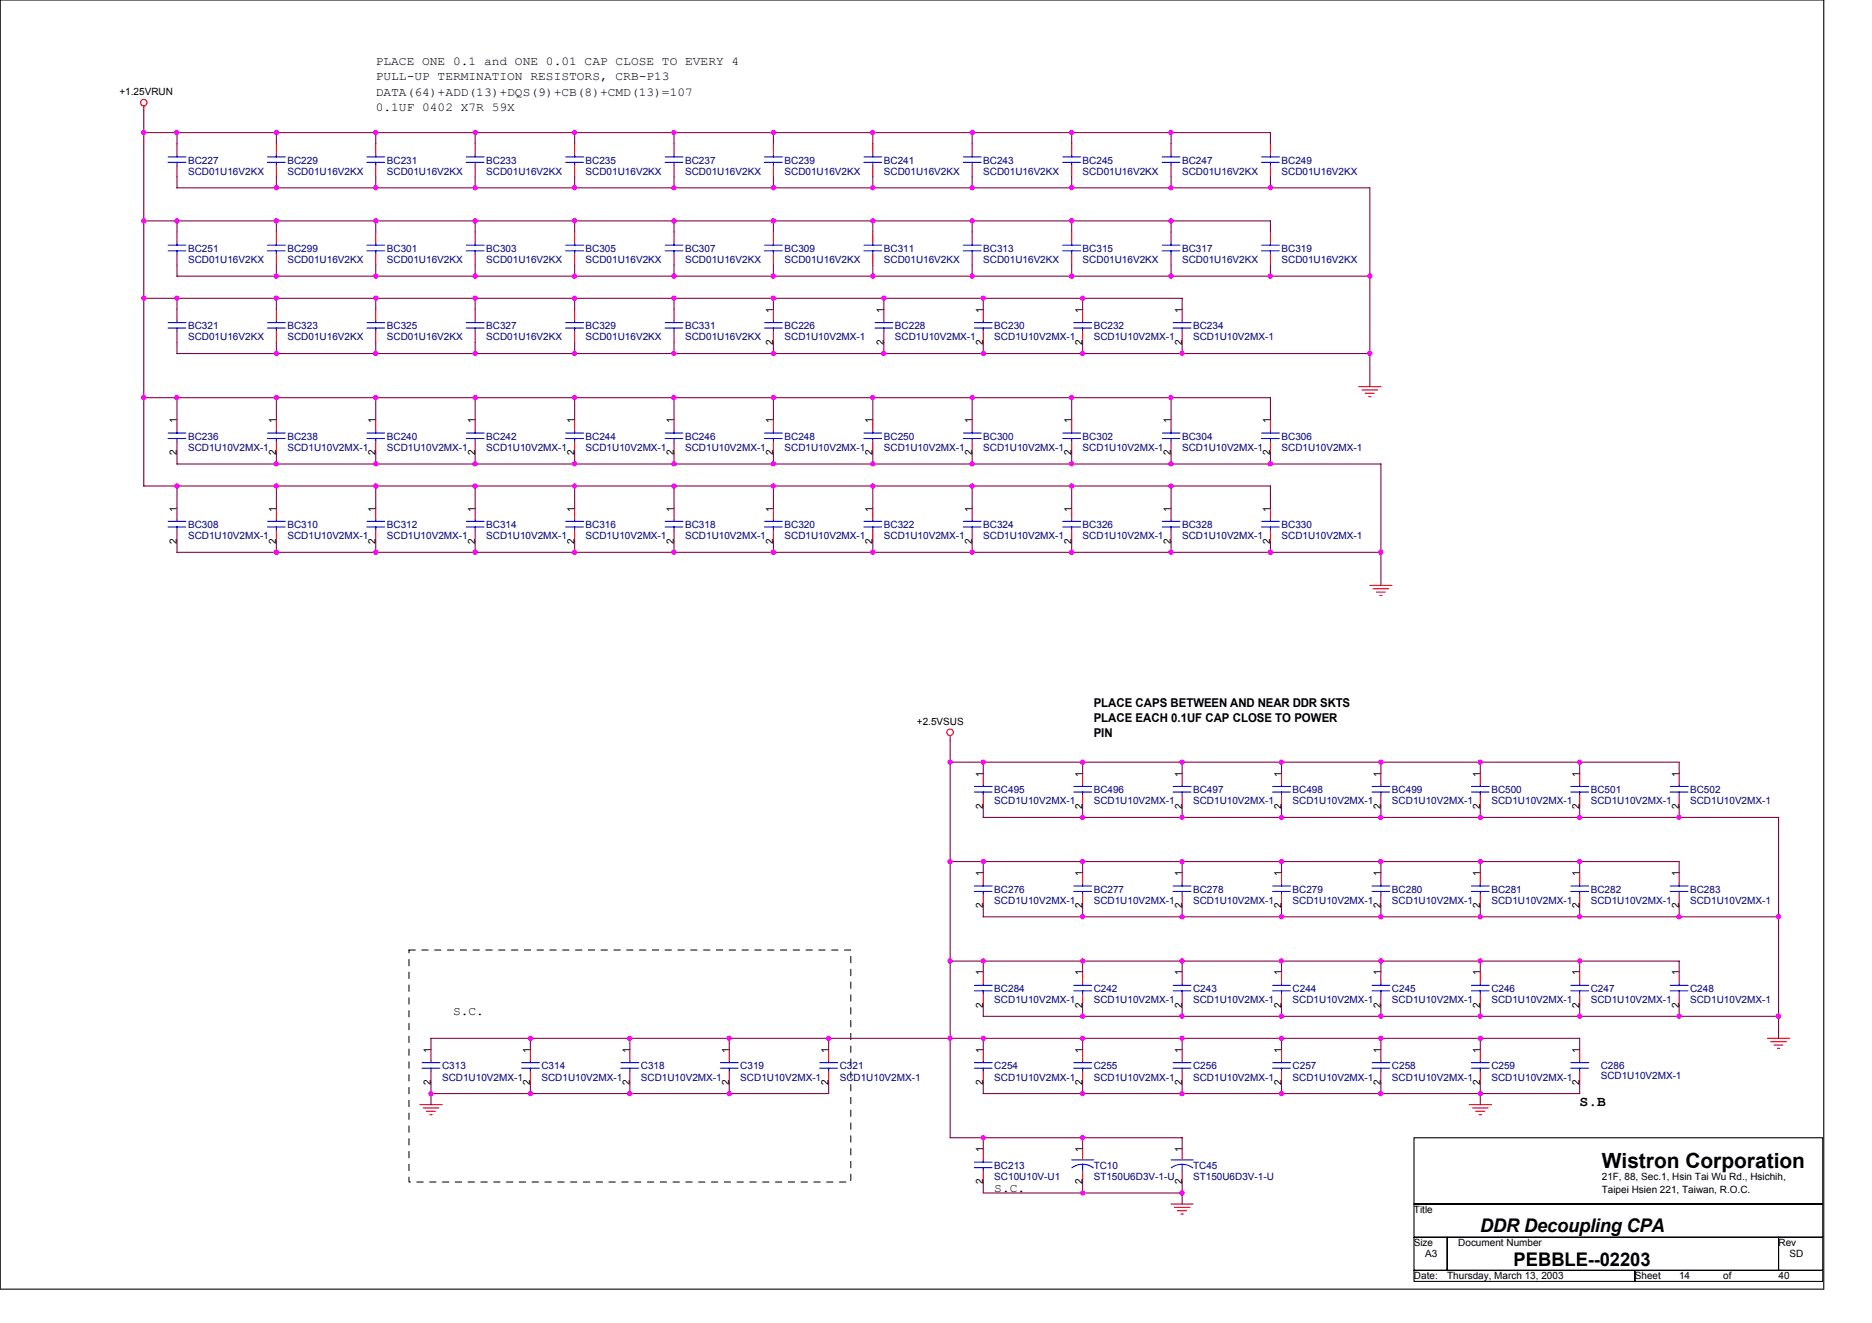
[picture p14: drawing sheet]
<svg xmlns="http://www.w3.org/2000/svg" width="297mm" height="210mm" viewBox="0 0 297 210" stroke-linecap="round" stroke-linejoin="round" font-family="sans-serif">
<defs><g id="words">
<text font-size="3.3" x="254.2" y="185.4">Wistron Corporation</text>
<g font-size="3">
<text x="234.9" y="195.5">DDR Decoupling CPA</text>
<text x="240.2" y="200.8">PEBBLE--02203</text>
</g>
<text font-size="2.3" x="250.7" y="175.4">S.B</text>
<g font-size="1.9">
<text x="59.6" y="10.3">PLACE ONE 0.1 and ONE 0.01 CAP CLOSE TO EVERY 4</text>
<text x="59.6" y="12.8">PULL-UP TERMINATION RESISTORS, CRB-P13</text>
<text x="59.6" y="15.2">DATA(64)+ADD(13)+DQS(9)+CB(8)+CMD(13)=107</text>
<text x="59.6" y="17.7">0.1UF 0402 X7R 59X</text>
<text x="173.5" y="112.2">PLACE CAPS BETWEEN AND NEAR DDR SKTS</text>
<text x="173.5" y="114.6">PLACE EACH 0.1UF CAP CLOSE TO POWER</text>
<text x="173.5" y="117">PIN</text>
<text x="71.9" y="161">S.C.</text>
<text x="157.8" y="189.1">S.C.</text>
</g>
<g font-size="1.6">
<text x="19" y="15.1">+1.25VRUN</text>
<text x="122.7" y="49.6" transform="rotate(-90 122.7 49.6)">1</text>
<text x="140.2" y="49.6" transform="rotate(-90 140.2 49.6)">1</text>
<text x="156" y="49.6" transform="rotate(-90 156 49.6)">1</text>
<text x="171.8" y="49.6" transform="rotate(-90 171.8 49.6)">1</text>
<text x="187.6" y="49.6" transform="rotate(-90 187.6 49.6)">1</text>
<text x="122.7" y="54.7" transform="rotate(-90 122.7 54.7)">2</text>
<text x="140.2" y="54.7" transform="rotate(-90 140.2 54.7)">2</text>
<text x="156" y="54.7" transform="rotate(-90 156 54.7)">2</text>
<text x="171.8" y="54.7" transform="rotate(-90 171.8 54.7)">2</text>
<text x="187.6" y="54.7" transform="rotate(-90 187.6 54.7)">2</text>
<text x="28.1" y="67.1" transform="rotate(-90 28.1 67.1)">1</text>
<text x="43.8" y="67.1" transform="rotate(-90 43.8 67.1)">1</text>
<text x="59.6" y="67.1" transform="rotate(-90 59.6 67.1)">1</text>
<text x="75.4" y="67.1" transform="rotate(-90 75.4 67.1)">1</text>
<text x="91.2" y="67.1" transform="rotate(-90 91.2 67.1)">1</text>
<text x="106.9" y="67.1" transform="rotate(-90 106.9 67.1)">1</text>
<text x="122.7" y="67.1" transform="rotate(-90 122.7 67.1)">1</text>
<text x="138.5" y="67.1" transform="rotate(-90 138.5 67.1)">1</text>
<text x="154.2" y="67.1" transform="rotate(-90 154.2 67.1)">1</text>
<text x="170" y="67.1" transform="rotate(-90 170 67.1)">1</text>
<text x="185.8" y="67.1" transform="rotate(-90 185.8 67.1)">1</text>
<text x="201.6" y="67.1" transform="rotate(-90 201.6 67.1)">1</text>
<text x="28.1" y="72.2" transform="rotate(-90 28.1 72.2)">2</text>
<text x="43.8" y="72.2" transform="rotate(-90 43.8 72.2)">2</text>
<text x="59.6" y="72.2" transform="rotate(-90 59.6 72.2)">2</text>
<text x="75.4" y="72.2" transform="rotate(-90 75.4 72.2)">2</text>
<text x="91.2" y="72.2" transform="rotate(-90 91.2 72.2)">2</text>
<text x="106.9" y="72.2" transform="rotate(-90 106.9 72.2)">2</text>
<text x="122.7" y="72.2" transform="rotate(-90 122.7 72.2)">2</text>
<text x="138.5" y="72.2" transform="rotate(-90 138.5 72.2)">2</text>
<text x="154.2" y="72.2" transform="rotate(-90 154.2 72.2)">2</text>
<text x="170" y="72.2" transform="rotate(-90 170 72.2)">2</text>
<text x="185.8" y="72.2" transform="rotate(-90 185.8 72.2)">2</text>
<text x="201.6" y="72.2" transform="rotate(-90 201.6 72.2)">2</text>
<text x="28.1" y="81.2" transform="rotate(-90 28.1 81.2)">1</text>
<text x="43.8" y="81.2" transform="rotate(-90 43.8 81.2)">1</text>
<text x="59.6" y="81.2" transform="rotate(-90 59.6 81.2)">1</text>
<text x="75.4" y="81.2" transform="rotate(-90 75.4 81.2)">1</text>
<text x="91.2" y="81.2" transform="rotate(-90 91.2 81.2)">1</text>
<text x="106.9" y="81.2" transform="rotate(-90 106.9 81.2)">1</text>
<text x="122.7" y="81.2" transform="rotate(-90 122.7 81.2)">1</text>
<text x="138.5" y="81.2" transform="rotate(-90 138.5 81.2)">1</text>
<text x="154.2" y="81.2" transform="rotate(-90 154.2 81.2)">1</text>
<text x="170" y="81.2" transform="rotate(-90 170 81.2)">1</text>
<text x="185.8" y="81.2" transform="rotate(-90 185.8 81.2)">1</text>
<text x="201.6" y="81.2" transform="rotate(-90 201.6 81.2)">1</text>
<text x="28.1" y="86.2" transform="rotate(-90 28.1 86.2)">2</text>
<text x="43.8" y="86.2" transform="rotate(-90 43.8 86.2)">2</text>
<text x="59.6" y="86.2" transform="rotate(-90 59.6 86.2)">2</text>
<text x="75.4" y="86.2" transform="rotate(-90 75.4 86.2)">2</text>
<text x="91.2" y="86.2" transform="rotate(-90 91.2 86.2)">2</text>
<text x="106.9" y="86.2" transform="rotate(-90 106.9 86.2)">2</text>
<text x="122.7" y="86.2" transform="rotate(-90 122.7 86.2)">2</text>
<text x="138.5" y="86.2" transform="rotate(-90 138.5 86.2)">2</text>
<text x="154.2" y="86.2" transform="rotate(-90 154.2 86.2)">2</text>
<text x="170" y="86.2" transform="rotate(-90 170 86.2)">2</text>
<text x="185.8" y="86.2" transform="rotate(-90 185.8 86.2)">2</text>
<text x="201.6" y="86.2" transform="rotate(-90 201.6 86.2)">2</text>
<text x="145.5" y="115">+2.5VSUS</text>
<text x="156" y="123.2" transform="rotate(-90 156 123.2)">1</text>
<text x="171.8" y="123.2" transform="rotate(-90 171.8 123.2)">1</text>
<text x="187.6" y="123.2" transform="rotate(-90 187.6 123.2)">1</text>
<text x="203.3" y="123.2" transform="rotate(-90 203.3 123.2)">1</text>
<text x="219.1" y="123.2" transform="rotate(-90 219.1 123.2)">1</text>
<text x="234.9" y="123.2" transform="rotate(-90 234.9 123.2)">1</text>
<text x="250.6" y="123.2" transform="rotate(-90 250.6 123.2)">1</text>
<text x="266.4" y="123.2" transform="rotate(-90 266.4 123.2)">1</text>
<text x="156" y="128.3" transform="rotate(-90 156 128.3)">2</text>
<text x="171.8" y="128.3" transform="rotate(-90 171.8 128.3)">2</text>
<text x="187.6" y="128.3" transform="rotate(-90 187.6 128.3)">2</text>
<text x="203.3" y="128.3" transform="rotate(-90 203.3 128.3)">2</text>
<text x="219.1" y="128.3" transform="rotate(-90 219.1 128.3)">2</text>
<text x="234.9" y="128.3" transform="rotate(-90 234.9 128.3)">2</text>
<text x="250.6" y="128.3" transform="rotate(-90 250.6 128.3)">2</text>
<text x="266.4" y="128.3" transform="rotate(-90 266.4 128.3)">2</text>
<text x="156" y="139" transform="rotate(-90 156 139)">1</text>
<text x="171.8" y="139" transform="rotate(-90 171.8 139)">1</text>
<text x="187.6" y="139" transform="rotate(-90 187.6 139)">1</text>
<text x="203.3" y="139" transform="rotate(-90 203.3 139)">1</text>
<text x="219.1" y="139" transform="rotate(-90 219.1 139)">1</text>
<text x="234.9" y="139" transform="rotate(-90 234.9 139)">1</text>
<text x="250.6" y="139" transform="rotate(-90 250.6 139)">1</text>
<text x="266.4" y="139" transform="rotate(-90 266.4 139)">1</text>
<text x="156" y="144.1" transform="rotate(-90 156 144.1)">2</text>
<text x="171.8" y="144.1" transform="rotate(-90 171.8 144.1)">2</text>
<text x="187.6" y="144.1" transform="rotate(-90 187.6 144.1)">2</text>
<text x="203.3" y="144.1" transform="rotate(-90 203.3 144.1)">2</text>
<text x="219.1" y="144.1" transform="rotate(-90 219.1 144.1)">2</text>
<text x="234.9" y="144.1" transform="rotate(-90 234.9 144.1)">2</text>
<text x="250.6" y="144.1" transform="rotate(-90 250.6 144.1)">2</text>
<text x="266.4" y="144.1" transform="rotate(-90 266.4 144.1)">2</text>
<text x="156" y="154.7" transform="rotate(-90 156 154.7)">1</text>
<text x="171.8" y="154.7" transform="rotate(-90 171.8 154.7)">1</text>
<text x="187.6" y="154.7" transform="rotate(-90 187.6 154.7)">1</text>
<text x="203.3" y="154.7" transform="rotate(-90 203.3 154.7)">1</text>
<text x="219.1" y="154.7" transform="rotate(-90 219.1 154.7)">1</text>
<text x="234.9" y="154.7" transform="rotate(-90 234.9 154.7)">1</text>
<text x="250.6" y="154.7" transform="rotate(-90 250.6 154.7)">1</text>
<text x="266.4" y="154.7" transform="rotate(-90 266.4 154.7)">1</text>
<text x="156" y="159.9" transform="rotate(-90 156 159.9)">2</text>
<text x="171.8" y="159.9" transform="rotate(-90 171.8 159.9)">2</text>
<text x="187.6" y="159.9" transform="rotate(-90 187.6 159.9)">2</text>
<text x="203.3" y="159.9" transform="rotate(-90 203.3 159.9)">2</text>
<text x="219.1" y="159.9" transform="rotate(-90 219.1 159.9)">2</text>
<text x="234.9" y="159.9" transform="rotate(-90 234.9 159.9)">2</text>
<text x="250.6" y="159.9" transform="rotate(-90 250.6 159.9)">2</text>
<text x="266.4" y="159.9" transform="rotate(-90 266.4 159.9)">2</text>
<text x="68.4" y="167" transform="rotate(-90 68.4 167)">1</text>
<text x="84.1" y="167" transform="rotate(-90 84.1 167)">1</text>
<text x="99.9" y="167" transform="rotate(-90 99.9 167)">1</text>
<text x="115.7" y="167" transform="rotate(-90 115.7 167)">1</text>
<text x="131.5" y="167" transform="rotate(-90 131.5 167)">1</text>
<text x="156" y="167" transform="rotate(-90 156 167)">1</text>
<text x="171.8" y="167" transform="rotate(-90 171.8 167)">1</text>
<text x="187.6" y="167" transform="rotate(-90 187.6 167)">1</text>
<text x="203.3" y="167" transform="rotate(-90 203.3 167)">1</text>
<text x="219.1" y="167" transform="rotate(-90 219.1 167)">1</text>
<text x="234.9" y="167" transform="rotate(-90 234.9 167)">1</text>
<text x="250.6" y="167" transform="rotate(-90 250.6 167)">1</text>
<text x="68.4" y="172.1" transform="rotate(-90 68.4 172.1)">2</text>
<text x="84.1" y="172.1" transform="rotate(-90 84.1 172.1)">2</text>
<text x="99.9" y="172.1" transform="rotate(-90 99.9 172.1)">2</text>
<text x="115.7" y="172.1" transform="rotate(-90 115.7 172.1)">2</text>
<text x="131.5" y="172.1" transform="rotate(-90 131.5 172.1)">2</text>
<text x="156" y="172.1" transform="rotate(-90 156 172.1)">2</text>
<text x="171.8" y="172.1" transform="rotate(-90 171.8 172.1)">2</text>
<text x="187.6" y="172.1" transform="rotate(-90 187.6 172.1)">2</text>
<text x="203.3" y="172.1" transform="rotate(-90 203.3 172.1)">2</text>
<text x="219.1" y="172.1" transform="rotate(-90 219.1 172.1)">2</text>
<text x="234.9" y="172.1" transform="rotate(-90 234.9 172.1)">2</text>
<text x="250.6" y="172.1" transform="rotate(-90 250.6 172.1)">2</text>
<text x="156" y="182.8" transform="rotate(-90 156 182.8)">1</text>
<text x="171.8" y="182.8" transform="rotate(-90 171.8 182.8)">1</text>
<text x="187.6" y="182.8" transform="rotate(-90 187.6 182.8)">1</text>
<text x="156" y="187.9" transform="rotate(-90 156 187.9)">2</text>
<text x="171.8" y="187.9" transform="rotate(-90 171.8 187.9)">2</text>
<text x="187.6" y="187.9" transform="rotate(-90 187.6 187.9)">2</text>
<text x="254.2" y="187.2">21F, 88, Sec.1, Hsin Tai Wu Rd., Hsichih,</text>
<text x="254.2" y="189.3">Taipei Hsien 221, Taiwan, R.O.C.</text>
<text x="224.4" y="192.4">Title</text>
<text x="224.4" y="197.7">Size</text>
<text x="231.4" y="197.7">Document Number</text>
<text x="282.2" y="197.7">Rev</text>
<text x="224.4" y="203">Date:</text>
<text x="226.1" y="199.5">A3</text>
<text x="229.6" y="203">Thursday, March 13, 2003</text>
<text x="259.4" y="203">Sheet</text>
<text x="266.4" y="203">14</text>
<text x="273.4" y="203">of</text>
<text x="282.2" y="203">40</text>
<text x="284" y="199.5">SD</text>
</g>
<g font-size="1.6" fill="#000080">
<text x="29.8" y="26">BC227</text>
<text x="29.8" y="27.7">SCD01U16V2KX</text>
<text x="45.6" y="26">BC229</text>
<text x="45.6" y="27.7">SCD01U16V2KX</text>
<text x="61.4" y="26">BC231</text>
<text x="61.4" y="27.7">SCD01U16V2KX</text>
<text x="77.1" y="26">BC233</text>
<text x="77.1" y="27.7">SCD01U16V2KX</text>
<text x="92.9" y="26">BC235</text>
<text x="92.9" y="27.7">SCD01U16V2KX</text>
<text x="108.7" y="26">BC237</text>
<text x="108.7" y="27.7">SCD01U16V2KX</text>
<text x="124.5" y="26">BC239</text>
<text x="124.5" y="27.7">SCD01U16V2KX</text>
<text x="140.2" y="26">BC241</text>
<text x="140.2" y="27.7">SCD01U16V2KX</text>
<text x="156" y="26">BC243</text>
<text x="156" y="27.7">SCD01U16V2KX</text>
<text x="171.8" y="26">BC245</text>
<text x="171.8" y="27.7">SCD01U16V2KX</text>
<text x="187.6" y="26">BC247</text>
<text x="187.6" y="27.7">SCD01U16V2KX</text>
<text x="203.3" y="26">BC249</text>
<text x="203.3" y="27.7">SCD01U16V2KX</text>
<text x="29.8" y="40">BC251</text>
<text x="29.8" y="41.7">SCD01U16V2KX</text>
<text x="45.6" y="40">BC299</text>
<text x="45.6" y="41.7">SCD01U16V2KX</text>
<text x="61.4" y="40">BC301</text>
<text x="61.4" y="41.7">SCD01U16V2KX</text>
<text x="77.1" y="40">BC303</text>
<text x="77.1" y="41.7">SCD01U16V2KX</text>
<text x="92.9" y="40">BC305</text>
<text x="92.9" y="41.7">SCD01U16V2KX</text>
<text x="108.7" y="40">BC307</text>
<text x="108.7" y="41.7">SCD01U16V2KX</text>
<text x="124.5" y="40">BC309</text>
<text x="124.5" y="41.7">SCD01U16V2KX</text>
<text x="140.2" y="40">BC311</text>
<text x="140.2" y="41.7">SCD01U16V2KX</text>
<text x="156" y="40">BC313</text>
<text x="156" y="41.7">SCD01U16V2KX</text>
<text x="171.8" y="40">BC315</text>
<text x="171.8" y="41.7">SCD01U16V2KX</text>
<text x="187.6" y="40">BC317</text>
<text x="187.6" y="41.7">SCD01U16V2KX</text>
<text x="203.3" y="40">BC319</text>
<text x="203.3" y="41.7">SCD01U16V2KX</text>
<text x="29.8" y="52.2">BC321</text>
<text x="29.8" y="54">SCD01U16V2KX</text>
<text x="45.6" y="52.2">BC323</text>
<text x="45.6" y="54">SCD01U16V2KX</text>
<text x="61.4" y="52.2">BC325</text>
<text x="61.4" y="54">SCD01U16V2KX</text>
<text x="77.1" y="52.2">BC327</text>
<text x="77.1" y="54">SCD01U16V2KX</text>
<text x="92.9" y="52.2">BC329</text>
<text x="92.9" y="54">SCD01U16V2KX</text>
<text x="108.7" y="52.2">BC331</text>
<text x="108.7" y="54">SCD01U16V2KX</text>
<text x="124.5" y="52.2">BC226</text>
<text x="124.5" y="54">SCD1U10V2MX-1</text>
<text x="142" y="52.2">BC228</text>
<text x="142" y="54">SCD1U10V2MX-1</text>
<text x="157.8" y="52.2">BC230</text>
<text x="157.8" y="54">SCD1U10V2MX-1</text>
<text x="173.5" y="52.2">BC232</text>
<text x="173.5" y="54">SCD1U10V2MX-1</text>
<text x="189.3" y="52.2">BC234</text>
<text x="189.3" y="54">SCD1U10V2MX-1</text>
<text x="29.8" y="69.8">BC236</text>
<text x="29.8" y="71.5">SCD1U10V2MX-1</text>
<text x="45.6" y="69.8">BC238</text>
<text x="45.6" y="71.5">SCD1U10V2MX-1</text>
<text x="61.4" y="69.8">BC240</text>
<text x="61.4" y="71.5">SCD1U10V2MX-1</text>
<text x="77.1" y="69.8">BC242</text>
<text x="77.1" y="71.5">SCD1U10V2MX-1</text>
<text x="92.9" y="69.8">BC244</text>
<text x="92.9" y="71.5">SCD1U10V2MX-1</text>
<text x="108.7" y="69.8">BC246</text>
<text x="108.7" y="71.5">SCD1U10V2MX-1</text>
<text x="124.5" y="69.8">BC248</text>
<text x="124.5" y="71.5">SCD1U10V2MX-1</text>
<text x="140.2" y="69.8">BC250</text>
<text x="140.2" y="71.5">SCD1U10V2MX-1</text>
<text x="156" y="69.8">BC300</text>
<text x="156" y="71.5">SCD1U10V2MX-1</text>
<text x="171.8" y="69.8">BC302</text>
<text x="171.8" y="71.5">SCD1U10V2MX-1</text>
<text x="187.6" y="69.8">BC304</text>
<text x="187.6" y="71.5">SCD1U10V2MX-1</text>
<text x="203.3" y="69.8">BC306</text>
<text x="203.3" y="71.5">SCD1U10V2MX-1</text>
<text x="29.8" y="83.8">BC308</text>
<text x="45.6" y="83.8">BC310</text>
<text x="61.4" y="83.8">BC312</text>
<text x="77.1" y="83.8">BC314</text>
<text x="92.9" y="83.8">BC316</text>
<text x="108.7" y="83.8">BC318</text>
<text x="124.5" y="83.8">BC320</text>
<text x="140.2" y="83.8">BC322</text>
<text x="156" y="83.8">BC324</text>
<text x="171.8" y="83.8">BC326</text>
<text x="187.6" y="83.8">BC328</text>
<text x="203.3" y="83.8">BC330</text>
<text x="29.8" y="85.5">SCD1U10V2MX-1</text>
<text x="45.6" y="85.5">SCD1U10V2MX-1</text>
<text x="61.4" y="85.5">SCD1U10V2MX-1</text>
<text x="77.1" y="85.5">SCD1U10V2MX-1</text>
<text x="92.9" y="85.5">SCD1U10V2MX-1</text>
<text x="108.7" y="85.5">SCD1U10V2MX-1</text>
<text x="124.5" y="85.5">SCD1U10V2MX-1</text>
<text x="140.2" y="85.5">SCD1U10V2MX-1</text>
<text x="156" y="85.5">SCD1U10V2MX-1</text>
<text x="171.8" y="85.5">SCD1U10V2MX-1</text>
<text x="187.6" y="85.5">SCD1U10V2MX-1</text>
<text x="203.3" y="85.5">SCD1U10V2MX-1</text>
<text x="157.8" y="125.9">BC495</text>
<text x="173.5" y="125.9">BC496</text>
<text x="189.3" y="125.9">BC497</text>
<text x="205.1" y="125.9">BC498</text>
<text x="220.9" y="125.9">BC499</text>
<text x="236.6" y="125.9">BC500</text>
<text x="252.4" y="125.9">BC501</text>
<text x="268.2" y="125.9">BC502</text>
<text x="157.8" y="127.6">SCD1U10V2MX-1</text>
<text x="173.5" y="127.6">SCD1U10V2MX-1</text>
<text x="189.3" y="127.6">SCD1U10V2MX-1</text>
<text x="205.1" y="127.6">SCD1U10V2MX-1</text>
<text x="220.9" y="127.6">SCD1U10V2MX-1</text>
<text x="236.6" y="127.6">SCD1U10V2MX-1</text>
<text x="252.4" y="127.6">SCD1U10V2MX-1</text>
<text x="268.2" y="127.6">SCD1U10V2MX-1</text>
<text x="157.8" y="141.6">BC276</text>
<text x="157.8" y="143.4">SCD1U10V2MX-1</text>
<text x="173.5" y="141.6">BC277</text>
<text x="173.5" y="143.4">SCD1U10V2MX-1</text>
<text x="189.3" y="141.6">BC278</text>
<text x="189.3" y="143.4">SCD1U10V2MX-1</text>
<text x="205.1" y="141.6">BC279</text>
<text x="205.1" y="143.4">SCD1U10V2MX-1</text>
<text x="220.9" y="141.6">BC280</text>
<text x="220.9" y="143.4">SCD1U10V2MX-1</text>
<text x="236.6" y="141.6">BC281</text>
<text x="236.6" y="143.4">SCD1U10V2MX-1</text>
<text x="252.4" y="141.6">BC282</text>
<text x="252.4" y="143.4">SCD1U10V2MX-1</text>
<text x="268.2" y="141.6">BC283</text>
<text x="268.2" y="143.4">SCD1U10V2MX-1</text>
<text x="157.8" y="157.4">BC284</text>
<text x="157.8" y="159.2">SCD1U10V2MX-1</text>
<text x="173.5" y="157.4">C242</text>
<text x="173.5" y="159.2">SCD1U10V2MX-1</text>
<text x="189.3" y="157.4">C243</text>
<text x="189.3" y="159.2">SCD1U10V2MX-1</text>
<text x="205.1" y="157.4">C244</text>
<text x="205.1" y="159.2">SCD1U10V2MX-1</text>
<text x="220.9" y="157.4">C245</text>
<text x="220.9" y="159.2">SCD1U10V2MX-1</text>
<text x="236.6" y="157.4">C246</text>
<text x="236.6" y="159.2">SCD1U10V2MX-1</text>
<text x="252.4" y="157.4">C247</text>
<text x="252.4" y="159.2">SCD1U10V2MX-1</text>
<text x="268.2" y="157.4">C248</text>
<text x="268.2" y="159.2">SCD1U10V2MX-1</text>
<text x="70.1" y="169.7">C313</text>
<text x="70.1" y="171.4">SCD1U10V2MX-1</text>
<text x="85.9" y="169.7">C314</text>
<text x="85.9" y="171.4">SCD1U10V2MX-1</text>
<text x="101.7" y="169.7">C318</text>
<text x="101.7" y="171.4">SCD1U10V2MX-1</text>
<text x="117.5" y="169.7">C319</text>
<text x="117.5" y="171.4">SCD1U10V2MX-1</text>
<text x="133.2" y="169.7">C321</text>
<text x="133.2" y="171.4">SCD1U10V2MX-1</text>
<text x="157.8" y="169.7">C254</text>
<text x="157.8" y="171.4">SCD1U10V2MX-1</text>
<text x="173.5" y="169.7">C255</text>
<text x="173.5" y="171.4">SCD1U10V2MX-1</text>
<text x="189.3" y="169.7">C256</text>
<text x="189.3" y="171.4">SCD1U10V2MX-1</text>
<text x="205.1" y="169.7">C257</text>
<text x="205.1" y="171.4">SCD1U10V2MX-1</text>
<text x="220.9" y="169.7">C258</text>
<text x="220.9" y="171.4">SCD1U10V2MX-1</text>
<text x="236.6" y="169.7">C259</text>
<text x="236.6" y="171.4">SCD1U10V2MX-1</text>
<text x="254" y="169.7">C286</text>
<text x="254" y="171.2">SCD1U10V2MX-1</text>
<text x="157.8" y="185.4">BC213</text>
<text x="173.5" y="185.4">TC10</text>
<text x="189.3" y="185.4">TC45</text>
<text x="157.8" y="187.2">SC10U10V-U1</text>
<text x="173.5" y="187.2">ST150U6D3V-1-U</text>
<text x="189.3" y="187.2">ST150U6D3V-1-U</text>
</g>
</g></defs>
<path d="M0 0h289.4v204.5h-289.4zM224.4 180.5h64.8v10.5h-64.8zM224.4 191h64.8v5.3h-64.8zM224.4 196.3h5.2v5.2h-5.2zM229.6 196.3h52.6v5.2h-52.6zM282.2 196.3h7v5.2h-7zM224.4 201.5h35v1.8h-35zM259.4 201.5h29.8v1.8h-29.8z" fill="none" stroke="#000" stroke-width=".17"/>
<path d="M64.9 150.7h70.1v36.8h-70.1v-36.8" fill="none" stroke="#000" stroke-width=".16" stroke-dasharray="1 1 1 1 1 1 1 1"/>
<g fill="none" stroke="#f00" stroke-width=".17">
<path d="M22.8 16.8v.7M28.1 22.8v1.7M28.1 26.3v1.8M28.1 36.8v1.8M43.9 22.8v1.7M43.9 26.3v1.8M43.9 36.8v1.8M59.6 22.8v1.7M59.6 26.3v1.8M59.6 36.8v1.8M75.4 22.8v1.7M75.4 26.3v1.8"/>
<path d="M75.4 36.8v1.8M91.2 22.8v1.7M91.2 26.3v1.8M91.2 36.8v1.8M107 22.8v1.7M107 26.3v1.8M107 36.8v1.8M122.7 22.8v1.7M122.7 26.3v1.8M122.7 36.8v1.8M138.5 22.8v1.7M138.5 26.3v1.8"/>
<path d="M138.5 36.8v1.8M154.3 22.8v1.7M154.3 26.3v1.8M154.3 36.8v1.8M170 22.8v1.7M170 26.3v1.8M170 36.8v1.8M185.8 22.8v1.7M185.8 26.3v1.8M185.8 36.8v1.8M201.6 22.8v1.7M201.6 26.3v1.8"/>
<path d="M201.6 36.8v1.8M28.1 40.3v1.8M28.1 49v1.8M28.1 52.6v1.8M43.9 40.3v1.8M43.9 49v1.8M43.9 52.6v1.8M59.6 40.3v1.8M59.6 49v1.8M59.6 52.6v1.8M75.4 40.3v1.8M75.4 49v1.8"/>
<path d="M75.4 52.6v1.8M91.2 40.3v1.8M91.2 49v1.8M91.2 52.6v1.8M107 40.3v1.8M107 49v1.8M107 52.6v1.8M122.7 40.3v1.8M122.7 49v1.8M122.7 52.6v1.8M138.5 40.3v1.8M140.2 49v1.8"/>
<path d="M140.2 52.6v1.8M154.3 40.3v1.8M156 49v1.8M156 52.6v1.8M170 40.3v1.8M171.8 49v1.8M171.8 52.6v1.8M185.8 40.3v1.8M187.6 49v1.8M187.6 52.6v1.8M201.6 40.3v1.8M28.1 66.6v1.7"/>
<path d="M28.1 70.1v1.8M43.9 66.6v1.7M43.9 70.1v1.8M59.6 66.6v1.7M59.6 70.1v1.8M75.4 66.6v1.7M75.4 70.1v1.8M91.2 66.6v1.7M91.2 70.1v1.8M107 66.6v1.7M107 70.1v1.8M122.7 66.6v1.7"/>
<path d="M122.7 70.1v1.8M138.5 66.6v1.7M138.5 70.1v1.8M154.3 66.6v1.7M154.3 70.1v1.8M170 66.6v1.7M170 70.1v1.8M185.8 66.6v1.7M185.8 70.1v1.8M201.6 66.6v1.7M201.6 70.1v1.8M215.6 61.3h3.5"/>
<path d="M216.1 61.9h2.5M216.6 62.4h1.5M217.2 62.9h.3M28.1 80.6v1.8M28.1 84.1v1.8M43.9 80.6v1.8M43.9 84.1v1.8M59.6 80.6v1.8M59.6 84.1v1.8M75.4 80.6v1.8M75.4 84.1v1.8M91.2 80.6v1.8"/>
<path d="M91.2 84.1v1.8M107 80.6v1.8M107 84.1v1.8M122.7 80.6v1.8M122.7 84.1v1.8M138.5 80.6v1.8M138.5 84.1v1.8M154.3 80.6v1.8M154.3 84.1v1.8M170 80.6v1.8M170 84.1v1.8M185.8 80.6v1.8"/>
<path d="M185.8 84.1v1.8M201.6 80.6v1.8M201.6 84.1v1.8M217.4 92.9h3.5M217.9 93.4h2.5M218.4 93.9h1.4M218.9 94.5h.4M150.8 116.7v.8M156 122.7v1.7M156 126.2v1.8M156 138.4v1.8M171.8 122.7v1.7"/>
<path d="M171.8 126.2v1.8M171.8 138.4v1.8M187.6 122.7v1.7M187.6 126.2v1.8M187.6 138.4v1.8M203.3 122.7v1.7M203.3 126.2v1.8M203.3 138.4v1.8M219.1 122.7v1.7M219.1 126.2v1.8M219.1 138.4v1.8M234.9 122.7v1.7"/>
<path d="M234.9 126.2v1.8M234.9 138.4v1.8M250.7 122.7v1.7M250.7 126.2v1.8M250.7 138.4v1.8M266.4 122.7v1.7M266.4 126.2v1.8M266.4 138.4v1.8M156 142v1.7M156 154.2v1.8M156 157.7v1.8M171.8 142v1.7"/>
<path d="M171.8 154.2v1.8M171.8 157.7v1.8M187.6 142v1.7M187.6 154.2v1.8M187.6 157.7v1.8M203.3 142v1.7M203.3 154.2v1.8M203.3 157.7v1.8M219.1 142v1.7M219.1 154.2v1.8M219.1 157.7v1.8M234.9 142v1.7"/>
<path d="M234.9 154.2v1.8M234.9 157.7v1.8M250.7 142v1.7M250.7 154.2v1.8M250.7 157.7v1.8M266.4 142v1.7M266.4 154.2v1.8M266.4 157.7v1.8M66.6 175.3h3.6M67.2 175.8h2.4M67.7 176.3h1.4M68.2 176.8h.4"/>
<path d="M68.4 166.5v1.8M68.4 170v1.8M84.2 166.5v1.8M84.2 170v1.8M99.9 166.5v1.8M99.9 170v1.8M115.7 166.5v1.8M115.7 170v1.8M131.5 166.5v1.8M131.5 170v1.8M156 166.5v1.8M156 170v1.8"/>
<path d="M171.8 166.5v1.8M171.8 170v1.8M187.6 166.5v1.8M187.6 170v1.8M203.3 166.5v1.8M203.3 170v1.8M219.1 166.5v1.8M219.1 170v1.8M233.1 175.3h3.6M233.7 175.8h2.4M234.2 176.3h1.4M234.7 176.8h.4"/>
<path d="M234.9 166.5v1.8M234.9 170v1.8M250.7 166.5v1.8M250.7 170v1.8M280.5 164.7h3.5M281 165.3h2.5M281.5 165.8h1.4M282 166.3h.4M156 182.2v1.8M156 185.8v1.8M171.8 182.2v1.8M171.8 185.8v1.8"/>
<path d="M185.8 191h3.5M186.3 191.6h2.5M186.8 192.1h1.5M187.4 192.6h.4M187.6 182.2v1.8M187.6 185.8v1.8"/>
<circle cx="22.8" cy="16.3" r=".52"/>
<circle cx="150.8" cy="116.2" r=".52"/>
</g>
<g fill="none" stroke="#00f" stroke-width=".17">
<path d="M26.7 39.8h2.8M26.7 25.8h2.8M26.7 38.9h2.8M26.7 24.9h2.8M28.1 24.5v.4M28.1 25.7v.6M28.1 38.6v.3M28.1 39.8v.5M42.4 39.8h2.9M42.4 25.8h2.9M42.5 38.9h2.8M42.5 24.9h2.8"/>
<path d="M43.9 24.5v.4M43.9 25.7v.6M43.9 38.6v.3M43.9 39.8v.5M58.2 39.8h2.8M58.2 25.8h2.8M58.2 38.9h2.8M58.2 24.9h2.8M59.6 24.5v.4M59.6 25.7v.6M59.6 38.6v.3M59.6 39.8v.5"/>
<path d="M74 39.8h2.8M74 25.8h2.8M74 38.9h2.8M74 24.9h2.8M75.4 24.5v.4M75.4 25.7v.6M75.4 38.6v.3M75.4 39.8v.5M89.7 39.8h2.9M89.7 25.8h2.9M89.8 38.9h2.8M89.8 24.9h2.8"/>
<path d="M91.2 24.5v.4M91.2 25.7v.6M91.2 38.6v.3M91.2 39.8v.5M105.5 39.8h2.8M105.5 25.8h2.8M105.6 38.9h2.8M105.6 24.9h2.8M107 24.5v.4M107 25.7v.6M107 38.6v.3M107 39.8v.5"/>
<path d="M121.3 39.8h2.8M121.3 25.8h2.8M121.3 38.9h2.8M121.3 24.9h2.8M122.7 24.5v.4M122.7 25.7v.6M122.7 38.6v.3M122.7 39.8v.5M137.1 39.8h2.8M137.1 25.8h2.8M137.1 38.9h2.8M137.1 24.9h2.8"/>
<path d="M138.5 24.5v.4M138.5 25.7v.6M138.5 38.6v.3M138.5 39.8v.5M152.8 39.8h2.9M152.8 25.8h2.9M152.9 38.9h2.8M152.9 24.9h2.8M154.3 24.5v.4M154.3 25.7v.6M154.3 38.6v.3M154.3 39.8v.5"/>
<path d="M168.6 39.8h2.8M168.6 25.8h2.8M168.6 38.9h2.9M168.6 24.9h2.9M170 24.5v.4M170 25.7v.6M170 38.6v.3M170 39.8v.5M184.4 39.8h2.8M184.4 25.8h2.8M184.4 38.9h2.8M184.4 24.9h2.8"/>
<path d="M185.8 24.5v.4M185.8 25.7v.6M185.8 38.6v.3M185.8 39.8v.5M200.2 39.8h2.8M200.2 25.8h2.8M200.2 38.9h2.8M200.2 24.9h2.8M201.6 24.5v.4M201.6 25.7v.6M201.6 38.6v.3M201.6 39.8v.5"/>
<path d="M26.7 52h2.8M26.7 51.2h2.8M28.1 50.8v.4M28.1 52v.6M42.4 52h2.9M42.5 51.2h2.8M43.9 50.8v.4M43.9 52v.6M58.2 52h2.8M58.2 51.2h2.8M59.6 50.8v.4M59.6 52v.6"/>
<path d="M74 52h2.8M74 51.2h2.8M75.4 50.8v.4M75.4 52v.6M89.7 52h2.9M89.8 51.2h2.8M91.2 50.8v.4M91.2 52v.6M105.5 52h2.8M105.6 51.2h2.8M107 50.8v.4M107 52v.6"/>
<path d="M121.3 52h2.8M121.3 51.2h2.8M122.7 50.8v.4M122.7 52v.6M138.8 52h2.8M138.9 51.2h2.8M140.2 50.8v.4M140.2 52v.6M154.6 52h2.8M154.6 51.2h2.8M156 50.8v.4M156 52v.6"/>
<path d="M170.4 52h2.8M170.4 51.2h2.8M171.8 50.8v.4M171.8 52v.6M186.1 52h2.9M186.2 51.2h2.8M187.6 50.8v.4M187.6 52v.6M26.7 69.6h2.8M26.7 68.7h2.8M28.1 68.3v.4M28.1 69.6v.5"/>
<path d="M42.4 69.6h2.9M42.5 68.7h2.8M43.9 68.3v.4M43.9 69.6v.5M58.2 69.6h2.8M58.2 68.7h2.8M59.6 68.3v.4M59.6 69.6v.5M74 69.6h2.8M74 68.7h2.8M75.4 68.3v.4M75.4 69.6v.5"/>
<path d="M89.7 69.6h2.9M89.8 68.7h2.8M91.2 68.3v.4M91.2 69.6v.5M105.5 69.6h2.8M105.6 68.7h2.8M107 68.3v.4M107 69.6v.5M121.3 69.6h2.8M121.3 68.7h2.8M122.7 68.3v.4M122.7 69.6v.5"/>
<path d="M137.1 69.6h2.8M137.1 68.7h2.8M138.5 68.3v.4M138.5 69.6v.5M152.8 69.6h2.9M152.9 68.7h2.8M154.3 68.3v.4M154.3 69.6v.5M168.6 69.6h2.8M168.6 68.7h2.9M170 68.3v.4M170 69.6v.5"/>
<path d="M184.4 69.6h2.8M184.4 68.7h2.8M185.8 68.3v.4M185.8 69.6v.5M200.2 69.6h2.8M200.2 68.7h2.8M201.6 68.3v.4M201.6 69.6v.5M26.7 83.6h2.8M26.7 82.7h2.8M28.1 82.4v.3M28.1 83.6v.5"/>
<path d="M42.4 83.6h2.9M42.5 82.7h2.8M43.9 82.4v.3M43.9 83.6v.5M58.2 83.6h2.8M58.2 82.7h2.8M59.6 82.4v.3M59.6 83.6v.5M74 83.6h2.8M74 82.7h2.8M75.4 82.4v.3M75.4 83.6v.5"/>
<path d="M89.7 83.6h2.9M89.8 82.7h2.8M91.2 82.4v.3M91.2 83.6v.5M105.5 83.6h2.8M105.6 82.7h2.8M107 82.4v.3M107 83.6v.5M121.3 83.6h2.8M121.3 82.7h2.8M122.7 82.4v.3M122.7 83.6v.5"/>
<path d="M137.1 83.6h2.8M137.1 82.7h2.8M138.5 82.4v.3M138.5 83.6v.5M152.8 83.6h2.9M152.9 82.7h2.8M154.3 82.4v.3M154.3 83.6v.5M168.6 83.6h2.8M168.6 82.7h2.9M170 82.4v.3M170 83.6v.5"/>
<path d="M184.4 83.6h2.8M184.4 82.7h2.8M185.8 82.4v.3M185.8 83.6v.5M200.2 83.6h2.8M200.2 82.7h2.8M201.6 82.4v.3M201.6 83.6v.5M154.6 125.7h2.8M154.6 124.8h2.8M156 124.4v.4M156 125.6v.6"/>
<path d="M170.4 125.7h2.8M170.4 124.8h2.8M171.8 124.4v.4M171.8 125.6v.6M186.1 125.7h2.9M186.2 124.8h2.8M187.6 124.4v.4M187.6 125.6v.6M201.9 125.7h2.8M201.9 124.8h2.9M203.3 124.4v.4M203.3 125.6v.6"/>
<path d="M217.7 125.7h2.8M217.7 124.8h2.8M219.1 124.4v.4M219.1 125.6v.6M233.5 125.7h2.8M233.5 124.8h2.8M234.9 124.4v.4M234.9 125.6v.6M249.2 125.7h2.9M249.3 124.8h2.8M250.7 124.4v.4M250.7 125.6v.6"/>
<path d="M265 125.7h2.8M265 124.8h2.9M266.4 124.4v.4M266.4 125.6v.6M154.6 141.4h2.8M154.6 157.2h2.8M154.6 140.6h2.8M154.6 156.3h2.8M156 140.2v.4M156 141.4v.6M156 156v.4M156 157.2v.5"/>
<path d="M170.4 141.4h2.8M170.4 157.2h2.8M170.4 140.6h2.8M170.4 156.3h2.8M171.8 140.2v.4M171.8 141.4v.6M171.8 156v.4M171.8 157.2v.5M186.1 141.4h2.9M186.1 157.2h2.9M186.2 140.6h2.8M186.2 156.3h2.8"/>
<path d="M187.6 140.2v.4M187.6 141.4v.6M187.6 156v.4M187.6 157.2v.5M201.9 141.4h2.8M201.9 157.2h2.8M201.9 140.6h2.9M201.9 156.3h2.9M203.3 140.2v.4M203.3 141.4v.6M203.3 156v.4M203.3 157.2v.5"/>
<path d="M217.7 141.4h2.8M217.7 157.2h2.8M217.7 140.6h2.8M217.7 156.3h2.8M219.1 140.2v.4M219.1 141.4v.6M219.1 156v.4M219.1 157.2v.5M233.5 141.4h2.8M233.5 157.2h2.8M233.5 140.6h2.8M233.5 156.3h2.8"/>
<path d="M234.9 140.2v.4M234.9 141.4v.6M234.9 156v.4M234.9 157.2v.5M249.2 141.4h2.9M249.2 157.2h2.9M249.3 140.6h2.8M249.3 156.3h2.8M250.7 140.2v.4M250.7 141.4v.6M250.7 156v.4M250.7 157.2v.5"/>
<path d="M265 141.4h2.8M265 157.2h2.8M265 140.6h2.9M265 156.3h2.9M266.4 140.2v.4M266.4 141.4v.6M266.4 156v.4M266.4 157.2v.5M67 169.5h2.8M67 168.6h2.8M68.4 168.3v.3M68.4 169.5v.5"/>
<path d="M82.7 169.5h2.9M82.8 168.6h2.8M84.2 168.3v.3M84.2 169.5v.5M98.5 169.5h2.8M98.5 168.6h2.9M99.9 168.3v.3M99.9 169.5v.5M114.3 169.5h2.8M114.3 168.6h2.8M115.7 168.3v.3M115.7 169.5v.5"/>
<path d="M130.1 169.5h2.8M130.1 168.6h2.8M131.5 168.3v.3M131.5 169.5v.5M154.6 169.5h2.8M154.6 168.6h2.8M156 168.3v.3M156 169.5v.5M170.4 169.5h2.8M170.4 168.6h2.8M171.8 168.3v.3M171.8 169.5v.5"/>
<path d="M186.1 169.5h2.9M186.2 168.6h2.8M187.6 168.3v.3M187.6 169.5v.5M201.9 169.5h2.8M201.9 168.6h2.9M203.3 168.3v.3M203.3 169.5v.5M217.7 169.5h2.8M217.7 168.6h2.8M219.1 168.3v.3M219.1 169.5v.5"/>
<path d="M233.5 169.5h2.8M233.5 168.6h2.8M234.9 168.3v.3M234.9 169.5v.5M249.2 169.5h2.9M249.3 168.6h2.8M250.7 168.3v.3M250.7 169.5v.5M154.6 185.3h2.8M154.6 184.4h2.8M156 184v.4M156 185.2v.6"/>
<path d="M170 184h3.6M170.1 185.3l.6-.4 1.1-.2 .7 .1 1 .5M171.8 184.7v1.1M185.8 184h3.5M185.8 185.3a2.83 2.83 0 0 1 3.4 0M187.6 184.7v1.1"/>
</g>
<g fill="none" stroke="#800040" stroke-width=".17">
<path d="M22.8 17.5v59.6h178.8v3.5M22.8 35.1h178.8v1.7M22.8 21h178.8v1.8M28.1 21v1.8M28.1 28v1.8M28.1 35v1.8M28.1 29.8h189.3M43.9 21v1.8M43.9 28v1.8M43.9 35.1v1.7M59.6 21v1.8M59.6 28v1.8"/>
<path d="M59.6 35.1v1.7M75.4 21v1.8M75.4 28v1.8M75.4 35.1v1.7M91.2 21v1.8M91.2 28v1.8M91.2 35.1v1.7M107 21v1.8M107 28v1.8M107 35.1v1.7M122.7 21v1.8M122.7 28v1.8"/>
<path d="M122.7 35.1v1.7M138.5 21v1.8M138.5 28v1.8M138.5 35.1v1.7M154.3 21v1.8M154.3 28v1.8M154.3 35.1v1.7M170 21v1.8M170 28v1.8M170 35.1v1.7M185.8 21v1.8M185.8 28v1.8"/>
<path d="M185.8 35.1v1.7M201.6 28v1.8M217.4 29.8v31.5M22.8 47.3h164.8v1.8M28.1 42.1v1.7h189.3M28.1 47.3v1.8M28.1 54.3v1.8M28.1 56.1h189.3M43.9 42v1.8M43.9 47.3v1.8M43.9 54.3v1.8M59.6 42v1.8"/>
<path d="M59.6 47.3v1.8M59.6 54.3v1.8M75.4 42v1.8M75.4 47.3v1.8M75.4 54.3v1.8M91.2 42v1.8M91.2 47.3v1.8M91.2 54.3v1.8M107 42v1.8M107 47.3v1.8M107 54.3v1.8M122.7 42v1.8"/>
<path d="M122.7 47.3v1.8M122.7 54.3v1.8M138.5 42v1.8M140.2 47.3v1.8M140.2 54.3v1.8M154.3 42v1.8M156 47.3v1.8M156 54.3v1.8M170 42v1.8M171.8 47.3v1.8M171.8 54.3v1.8M185.8 42.1v1.7"/>
<path d="M187.6 54.3v1.8M201.6 42.1v1.7M22.8 63.1h178.8v3.5M28.1 63.1v3.5M28.1 71.9v1.7h191v19.3M28.1 77.1v3.5M43.9 63.1v3.5M43.9 71.9v1.7M43.9 77.1v3.5M59.6 63.1v3.5M59.6 71.9v1.7M59.6 77.1v3.5"/>
<path d="M75.4 63.1v3.5M75.4 71.9v1.7M75.4 77.1v3.5M91.2 63.1v3.5M91.2 71.9v1.7M91.2 77.1v3.5M107 63.1v3.5M107 71.9v1.7M107 77.1v3.5M122.7 63.1v3.5M122.7 71.9v1.7M122.7 77.1v3.5"/>
<path d="M138.5 63.1v3.5M138.5 71.9v1.7M138.5 77.1v3.5M154.3 63.1v3.5M154.3 71.9v1.7M154.3 77.1v3.5M170 63.1v3.5M170 71.9v1.7M170 77.1v3.5M185.8 63.1v3.5M185.8 71.9v1.7M185.8 77.1v3.5"/>
<path d="M201.6 71.9v1.7M28.1 85.9v1.8M28.1 87.6h191M43.9 85.9v1.8M59.6 85.9v1.8M75.4 85.9v1.8M91.2 85.9v1.8M107 85.9v1.8M122.7 85.9v1.8M138.5 85.9v1.8M154.3 85.9v1.8M170 85.9v1.8"/>
<path d="M185.8 85.9v1.8M201.6 85.9v1.8M150.8 117.4v63.1M150.7 136.7h115.7v1.8M150.8 120.9h115.6v1.8M156 129.7h126.2M156 120.9v1.8M156 127.9v1.8M156 136.7v1.8M171.8 120.9v1.8M171.8 127.9v1.8M171.8 136.7v1.8"/>
<path d="M187.6 120.9v1.8M187.6 127.9v1.8M187.6 136.7v1.8M203.3 120.9v1.8M203.3 127.9v1.8M203.3 136.7v1.8M219.1 120.9v1.8M219.1 127.9v1.8M219.1 136.7v1.8M234.9 120.9v1.8M234.9 127.9v1.8M234.9 136.7v1.8"/>
<path d="M250.7 120.9v1.8M250.7 127.9v1.8M250.7 136.7v1.8M266.4 127.9v1.8M282.2 129.7v35M150.8 152.5h115.6v1.7M156 145.5h126.2M156 143.7v1.8M156 152.5v1.7M156 159.5v1.8l126.2-.1M171.8 143.7v1.8M171.8 152.5v1.7"/>
<path d="M171.8 159.5v1.7M187.6 143.7v1.8M187.6 152.5v1.7M187.6 159.5v1.7M203.3 143.7v1.8M203.3 152.5v1.7M203.3 159.5v1.8M219.1 143.7v1.8M219.1 152.5v1.7M219.1 159.5v1.8M234.9 143.7v1.8M234.9 152.5v1.7"/>
<path d="M234.9 159.5v1.8M250.7 143.7v1.8M250.7 152.5v1.7M250.7 159.5v1.8M266.4 143.7v1.8M266.4 159.5v1.8M68.4 164.7h182.3M68.4 164.7v1.8M68.4 171.7v3.6M84.2 164.7v1.8M84.2 171.7v1.8M99.9 164.7v1.8"/>
<path d="M99.9 171.7v1.8M115.7 164.7v1.8M115.7 171.7v1.8M131.5 171.7v1.8h-63.1M131.5 164.7v1.8M156 164.7v1.8M156 171.7v1.8M171.8 164.7v1.8M171.8 171.7v1.8M187.6 164.7v1.8M187.6 171.7v1.8M203.3 164.7v1.8"/>
<path d="M203.3 171.7v1.8M219.1 164.7v1.8M219.1 171.7v1.8M234.9 164.7v1.8M234.9 171.7v3.6M250.7 164.7v1.8M250.7 171.7v1.8h-94.7M150.7 180.5h36.9v1.8M156 180.5v1.8M156 187.5v1.8h31.6M171.8 180.5v1.8M171.8 187.5v1.8"/>
<path d="M187.6 187.5v3.5"/>
</g>
<g fill="#f0f" stroke="#f0f" stroke-width=".17">
<circle cx="28.1" cy="47.3" r=".34"/>
<circle cx="106.9" cy="47.3" r=".34"/>
<circle cx="122.7" cy="47.3" r=".35"/>
<circle cx="154.3" cy="43.8" r=".34"/>
<circle cx="170" cy="43.8" r=".34"/>
<circle cx="217.4" cy="43.8" r=".34"/>
<circle cx="106.9" cy="29.8" r=".34"/>
<circle cx="75.4" cy="56.1" r=".34"/>
<circle cx="201.6" cy="43.8" r=".35"/>
<circle cx="43.8" cy="29.8" r=".35"/>
<circle cx="59.6" cy="29.8" r=".34"/>
<circle cx="122.7" cy="35" r=".35"/>
<circle cx="138.5" cy="35" r=".34"/>
<circle cx="75.4" cy="35" r=".34"/>
<circle cx="91.2" cy="35" r=".34"/>
<circle cx="154.3" cy="29.8" r=".34"/>
<circle cx="170" cy="29.8" r=".34"/>
<circle cx="43.8" cy="43.8" r=".35"/>
<circle cx="59.6" cy="43.8" r=".34"/>
<circle cx="106.9" cy="43.8" r=".34"/>
<circle cx="43.8" cy="56.1" r=".35"/>
<circle cx="59.6" cy="56.1" r=".34"/>
<circle cx="22.8" cy="21" r=".34"/>
<circle cx="22.8" cy="35" r=".34"/>
<circle cx="122.7" cy="56.1" r=".35"/>
<circle cx="140.2" cy="56.1" r=".35"/>
<circle cx="122.7" cy="29.8" r=".35"/>
<circle cx="138.5" cy="29.8" r=".34"/>
<circle cx="75.4" cy="47.3" r=".34"/>
<circle cx="91.2" cy="47.3" r=".34"/>
<circle cx="122.7" cy="21" r=".35"/>
<circle cx="138.5" cy="21" r=".34"/>
<circle cx="185.8" cy="43.8" r=".34"/>
<circle cx="154.3" cy="35" r=".34"/>
<circle cx="185.8" cy="21" r=".34"/>
<circle cx="75.4" cy="43.8" r=".34"/>
<circle cx="91.2" cy="43.8" r=".34"/>
<circle cx="106.9" cy="21" r=".34"/>
<circle cx="28.1" cy="21" r=".34"/>
<circle cx="75.4" cy="21" r=".34"/>
<circle cx="91.2" cy="21" r=".34"/>
<circle cx="91.2" cy="56.1" r=".34"/>
<circle cx="122.7" cy="43.8" r=".35"/>
<circle cx="138.5" cy="43.8" r=".34"/>
<circle cx="154.3" cy="21" r=".34"/>
<circle cx="170" cy="21" r=".34"/>
<circle cx="75.4" cy="29.8" r=".34"/>
<circle cx="91.2" cy="29.8" r=".34"/>
<circle cx="106.9" cy="56.1" r=".34"/>
<circle cx="43.8" cy="35" r=".35"/>
<circle cx="59.6" cy="35" r=".34"/>
<circle cx="43.8" cy="47.3" r=".35"/>
<circle cx="59.6" cy="47.3" r=".34"/>
<circle cx="43.8" cy="21" r=".35"/>
<circle cx="59.6" cy="21" r=".34"/>
<circle cx="185.8" cy="29.8" r=".34"/>
<circle cx="106.9" cy="35" r=".34"/>
<circle cx="201.6" cy="29.8" r=".35"/>
<circle cx="28.1" cy="35" r=".34"/>
<circle cx="170" cy="35" r=".34"/>
<circle cx="185.8" cy="35" r=".34"/>
<circle cx="217.4" cy="56.1" r=".34"/>
<circle cx="140.2" cy="47.3" r=".35"/>
<circle cx="156" cy="47.3" r=".34"/>
<circle cx="171.8" cy="47.3" r=".34"/>
<circle cx="156" cy="56.1" r=".34"/>
<circle cx="171.8" cy="56.1" r=".34"/>
<circle cx="187.6" cy="56.1" r=".34"/>
<circle cx="22.8" cy="47.3" r=".34"/>
<circle cx="22.8" cy="63.1" r=".34"/>
<circle cx="28.1" cy="63.1" r=".34"/>
<circle cx="43.8" cy="63.1" r=".35"/>
<circle cx="59.6" cy="63.1" r=".34"/>
<circle cx="75.4" cy="63.1" r=".34"/>
<circle cx="91.2" cy="63.1" r=".34"/>
<circle cx="106.9" cy="63.1" r=".34"/>
<circle cx="122.7" cy="63.1" r=".35"/>
<circle cx="138.5" cy="63.1" r=".34"/>
<circle cx="154.3" cy="63.1" r=".34"/>
<circle cx="170" cy="63.1" r=".34"/>
<circle cx="185.8" cy="63.1" r=".34"/>
<circle cx="43.8" cy="73.6" r=".35"/>
<circle cx="59.6" cy="73.6" r=".34"/>
<circle cx="75.4" cy="73.6" r=".34"/>
<circle cx="91.2" cy="73.6" r=".34"/>
<circle cx="106.9" cy="73.6" r=".34"/>
<circle cx="122.7" cy="73.6" r=".35"/>
<circle cx="138.5" cy="73.6" r=".34"/>
<circle cx="154.3" cy="73.6" r=".34"/>
<circle cx="170" cy="73.6" r=".34"/>
<circle cx="185.8" cy="73.6" r=".34"/>
<circle cx="201.6" cy="73.6" r=".35"/>
<circle cx="28.1" cy="77.1" r=".34"/>
<circle cx="185.8" cy="77.1" r=".34"/>
<circle cx="170" cy="77.1" r=".34"/>
<circle cx="154.3" cy="77.1" r=".34"/>
<circle cx="138.5" cy="77.1" r=".34"/>
<circle cx="122.7" cy="77.1" r=".35"/>
<circle cx="106.9" cy="77.1" r=".34"/>
<circle cx="91.2" cy="77.1" r=".34"/>
<circle cx="75.4" cy="77.1" r=".34"/>
<circle cx="59.6" cy="77.1" r=".34"/>
<circle cx="43.8" cy="77.1" r=".35"/>
<circle cx="43.8" cy="87.6" r=".35"/>
<circle cx="59.6" cy="87.6" r=".34"/>
<circle cx="75.4" cy="87.6" r=".34"/>
<circle cx="91.2" cy="87.6" r=".34"/>
<circle cx="106.9" cy="87.6" r=".34"/>
<circle cx="122.7" cy="87.6" r=".35"/>
<circle cx="138.5" cy="87.6" r=".34"/>
<circle cx="154.3" cy="87.6" r=".34"/>
<circle cx="170" cy="87.6" r=".34"/>
<circle cx="185.8" cy="87.6" r=".34"/>
<circle cx="201.6" cy="87.6" r=".35"/>
<circle cx="219.1" cy="87.6" r=".35"/>
<circle cx="250.7" cy="129.7" r=".34"/>
<circle cx="234.9" cy="129.7" r=".34"/>
<circle cx="282.2" cy="161.2" r=".34"/>
<circle cx="187.6" cy="145.5" r=".34"/>
<circle cx="171.8" cy="145.5" r=".34"/>
<circle cx="250.7" cy="145.5" r=".34"/>
<circle cx="234.9" cy="145.5" r=".34"/>
<circle cx="187.6" cy="129.7" r=".34"/>
<circle cx="171.8" cy="129.7" r=".34"/>
<circle cx="171.8" cy="161.2" r=".34"/>
<circle cx="187.6" cy="161.2" r=".34"/>
<circle cx="266.4" cy="129.7" r=".34"/>
<circle cx="282.2" cy="145.5" r=".34"/>
<circle cx="219.1" cy="145.5" r=".35"/>
<circle cx="203.3" cy="145.5" r=".34"/>
<circle cx="219.1" cy="129.7" r=".35"/>
<circle cx="203.3" cy="129.7" r=".34"/>
<circle cx="203.3" cy="161.2" r=".34"/>
<circle cx="266.4" cy="145.5" r=".34"/>
<circle cx="187.6" cy="173.5" r=".34"/>
<circle cx="171.8" cy="173.5" r=".34"/>
<circle cx="171.8" cy="189.3" r=".34"/>
<circle cx="187.6" cy="189.3" r=".34"/>
<circle cx="234.9" cy="173.5" r=".34"/>
<circle cx="219.1" cy="173.5" r=".35"/>
<circle cx="203.3" cy="173.5" r=".34"/>
<circle cx="219.1" cy="161.2" r=".35"/>
<circle cx="156" cy="180.5" r=".34"/>
<circle cx="156" cy="152.5" r=".34"/>
<circle cx="203.3" cy="152.5" r=".34"/>
<circle cx="187.6" cy="152.5" r=".34"/>
<circle cx="171.8" cy="152.5" r=".34"/>
<circle cx="171.8" cy="164.7" r=".34"/>
<circle cx="187.6" cy="164.7" r=".34"/>
<circle cx="150.7" cy="136.7" r=".34"/>
<circle cx="150.7" cy="152.5" r=".34"/>
<circle cx="150.7" cy="120.9" r=".34"/>
<circle cx="234.9" cy="136.7" r=".34"/>
<circle cx="250.7" cy="136.7" r=".34"/>
<circle cx="156" cy="120.9" r=".34"/>
<circle cx="171.8" cy="120.9" r=".34"/>
<circle cx="187.6" cy="120.9" r=".34"/>
<circle cx="203.3" cy="164.7" r=".34"/>
<circle cx="219.1" cy="164.7" r=".35"/>
<circle cx="234.9" cy="164.7" r=".34"/>
<circle cx="203.3" cy="120.9" r=".34"/>
<circle cx="219.1" cy="120.9" r=".35"/>
<circle cx="203.3" cy="136.7" r=".34"/>
<circle cx="219.1" cy="136.7" r=".35"/>
<circle cx="171.8" cy="136.7" r=".34"/>
<circle cx="187.6" cy="136.7" r=".34"/>
<circle cx="234.9" cy="120.9" r=".34"/>
<circle cx="250.7" cy="120.9" r=".34"/>
<circle cx="156" cy="164.7" r=".34"/>
<circle cx="171.8" cy="180.5" r=".34"/>
<circle cx="156" cy="136.7" r=".34"/>
<circle cx="150.7" cy="164.7" r=".34"/>
<circle cx="219.1" cy="152.5" r=".35"/>
<circle cx="266.4" cy="161.2" r=".34"/>
<circle cx="250.7" cy="161.2" r=".34"/>
<circle cx="234.9" cy="161.2" r=".34"/>
<circle cx="234.9" cy="152.5" r=".34"/>
<circle cx="250.7" cy="152.5" r=".34"/>
<circle cx="131.5" cy="164.7" r=".35"/>
<circle cx="99.9" cy="164.7" r=".34"/>
<circle cx="115.7" cy="164.7" r=".34"/>
<circle cx="115.7" cy="173.5" r=".34"/>
<circle cx="99.9" cy="173.5" r=".34"/>
<circle cx="68.4" cy="173.5" r=".34"/>
<circle cx="84.2" cy="173.5" r=".34"/>
<circle cx="84.2" cy="164.7" r=".34"/>
</g>
<use href="#words"/>
</svg>
